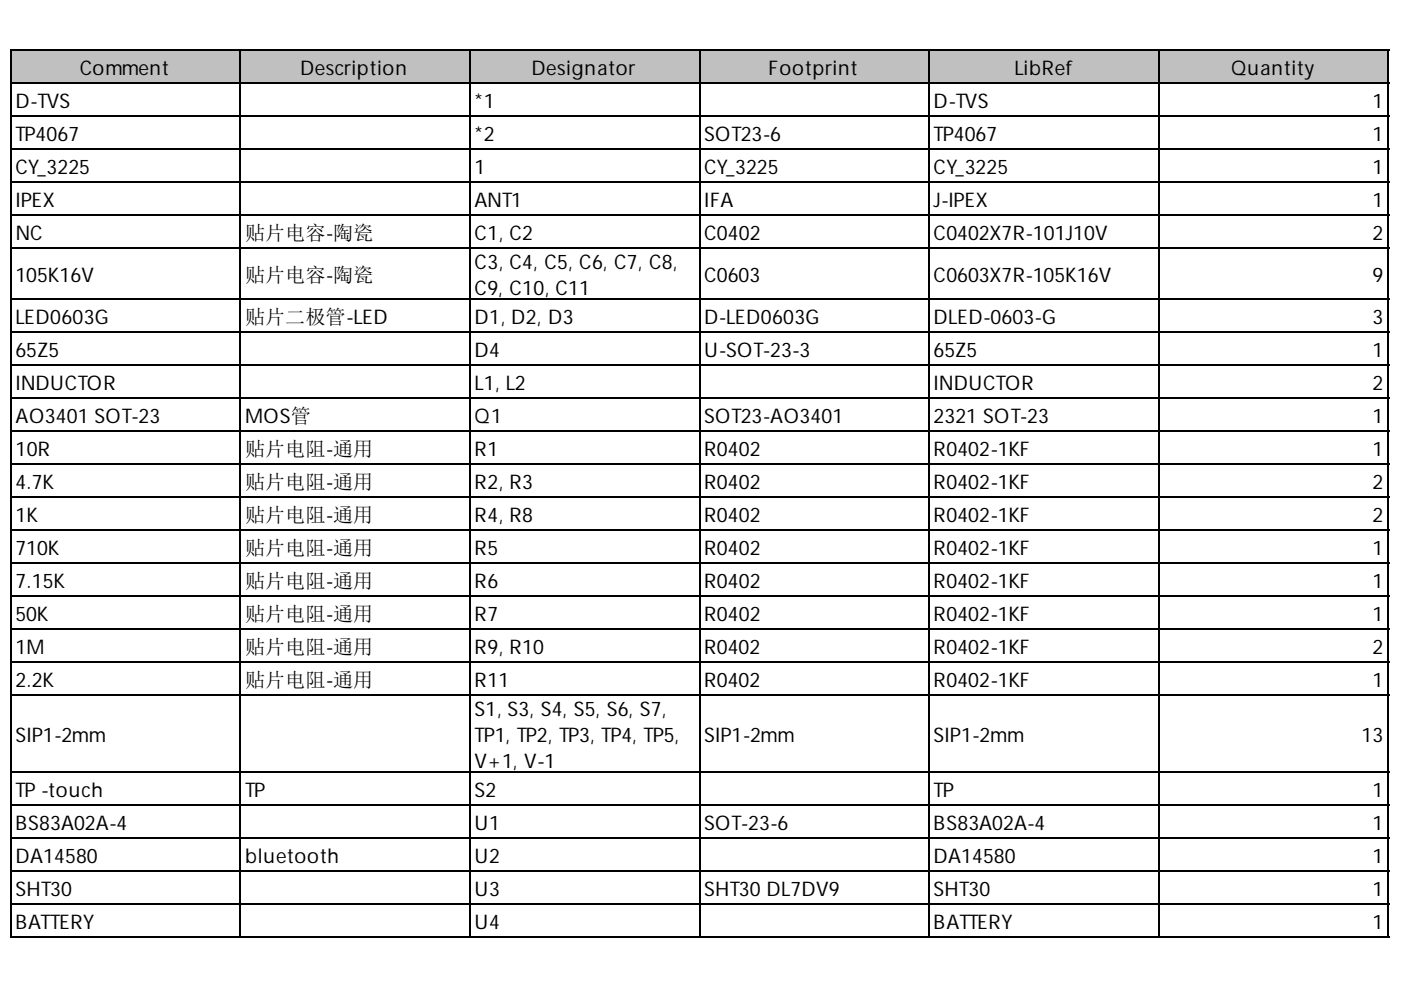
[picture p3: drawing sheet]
<svg xmlns="http://www.w3.org/2000/svg" width="297mm" height="210mm" viewBox="0 0 297 210" stroke-linecap="round" stroke-linejoin="round" font-family="sans-serif">
<defs><g id="words">
<g font-size="4.3">
<text x="16.9" y="15.9">Comment</text>
<text x="63.6" y="15.9">Description</text>
<text x="112.7" y="15.9">Designator</text>
<text x="162.9" y="15.9">Footprint</text>
<text x="215.1" y="15.9">LibRef</text>
<text x="261" y="15.9">Quantity</text>
<text x="3.3" y="22.9">D-TVS</text>
<text x="100.6" y="22.9">*1</text>
<text x="198" y="22.9">D-TVS</text>
<text x="291" y="22.9">1</text>
<text x="3.3" y="29.9">TP4067</text>
<text x="100.6" y="29.9">*2</text>
<text x="149.3" y="29.9">SOT23-6</text>
<text x="198" y="29.9">TP4067</text>
<text x="291" y="29.9">1</text>
<text x="3.3" y="36.9">CY_3225</text>
<text x="100.6" y="36.9">1</text>
<text x="149.3" y="36.9">CY_3225</text>
<text x="198" y="36.9">CY_3225</text>
<text x="291" y="36.9">1</text>
<text x="3.3" y="43.9">IPEX</text>
<text x="100.6" y="43.9">ANT1</text>
<text x="149.3" y="43.9">IFA</text>
<text x="198" y="43.9">J-IPEX</text>
<text x="291" y="43.9">1</text>
<text x="3.3" y="50.9">NC</text>
<text x="52" y="50.9">贴片电容-陶瓷</text>
<text x="100.6" y="50.9">C1, C2</text>
<text x="149.3" y="50.9">C0402</text>
<text x="198" y="50.9">C0402X7R-101J10V</text>
<text x="291" y="50.9">2</text>
<text x="3.3" y="59.8">105K16V</text>
<text x="52" y="59.8">贴片电容-陶瓷</text>
<text x="100.6" y="57.1">C3, C4, C5, C6, C7, C8,</text>
<text x="149.3" y="59.8">C0603</text>
<text x="198" y="59.8">C0603X7R-105K16V</text>
<text x="291" y="59.8">9</text>
<text x="100.6" y="62.5">C9, C10, C11</text>
<text x="3.3" y="68.7">LED0603G</text>
<text x="52" y="68.7">贴片二极管-LED</text>
<text x="100.6" y="68.7">D1, D2, D3</text>
<text x="149.3" y="68.7">D-LED0603G</text>
<text x="198" y="68.7">DLED-0603-G</text>
<text x="291" y="68.7">3</text>
<text x="3.3" y="75.7">65Z5</text>
<text x="100.6" y="75.7">D4</text>
<text x="149.3" y="75.7">U-SOT-23-3</text>
<text x="198" y="75.7">65Z5</text>
<text x="291" y="75.7">1</text>
<text x="3.3" y="82.7">INDUCTOR</text>
<text x="100.6" y="82.7">L1, L2</text>
<text x="198" y="82.7">INDUCTOR</text>
<text x="291" y="82.7">2</text>
<text x="3.3" y="89.7">AO3401 SOT-23</text>
<text x="52" y="89.7">MOS管</text>
<text x="100.6" y="89.7">Q1</text>
<text x="149.3" y="89.7">SOT23-AO3401</text>
<text x="198" y="89.7">2321 SOT-23</text>
<text x="291" y="89.7">1</text>
<text x="3.3" y="96.7">10R</text>
<text x="52" y="96.7">贴片电阻-通用</text>
<text x="100.6" y="96.7">R1</text>
<text x="149.3" y="96.7">R0402</text>
<text x="198" y="96.7">R0402-1KF</text>
<text x="291" y="96.7">1</text>
<text x="3.3" y="103.7">4.7K</text>
<text x="52" y="103.7">贴片电阻-通用</text>
<text x="100.6" y="103.7">R2, R3</text>
<text x="149.3" y="103.7">R0402</text>
<text x="198" y="103.7">R0402-1KF</text>
<text x="291" y="103.7">2</text>
<text x="3.3" y="110.7">1K</text>
<text x="52" y="110.7">贴片电阻-通用</text>
<text x="100.6" y="110.7">R4, R8</text>
<text x="149.3" y="110.7">R0402</text>
<text x="198" y="110.7">R0402-1KF</text>
<text x="291" y="110.7">2</text>
<text x="3.3" y="117.7">710K</text>
<text x="52" y="117.7">贴片电阻-通用</text>
<text x="100.6" y="117.7">R5</text>
<text x="149.3" y="117.7">R0402</text>
<text x="198" y="117.7">R0402-1KF</text>
<text x="291" y="117.7">1</text>
<text x="3.3" y="124.7">7.15K</text>
<text x="52" y="124.7">贴片电阻-通用</text>
<text x="100.6" y="124.7">R6</text>
<text x="149.3" y="124.7">R0402</text>
<text x="198" y="124.7">R0402-1KF</text>
<text x="291" y="124.7">1</text>
<text x="3.3" y="131.7">50K</text>
<text x="52" y="131.7">贴片电阻-通用</text>
<text x="100.6" y="131.7">R7</text>
<text x="149.3" y="131.7">R0402</text>
<text x="198" y="131.7">R0402-1KF</text>
<text x="291" y="131.7">1</text>
<text x="3.3" y="138.7">1M</text>
<text x="52" y="138.7">贴片电阻-通用</text>
<text x="100.6" y="138.7">R9, R10</text>
<text x="149.3" y="138.7">R0402</text>
<text x="198" y="138.7">R0402-1KF</text>
<text x="291" y="138.7">2</text>
<text x="3.3" y="145.6">2.2K</text>
<text x="52" y="145.6">贴片电阻-通用</text>
<text x="100.6" y="145.6">R11</text>
<text x="149.3" y="145.6">R0402</text>
<text x="198" y="145.6">R0402-1KF</text>
<text x="291" y="145.6">1</text>
<text x="100.6" y="151.9">S1, S3, S4, S5, S6, S7,</text>
<text x="3.3" y="157.3">SIP1-2mm</text>
<text x="100.6" y="157.3">TP1, TP2, TP3, TP4, TP5,</text>
<text x="149.3" y="157.3">SIP1-2mm</text>
<text x="198" y="157.3">SIP1-2mm</text>
<text x="288.7" y="157.3">13</text>
<text x="100.6" y="162.7">V+1, V-1</text>
<text x="3.3" y="168.9">TP-touch</text>
<text x="52" y="168.9">TP</text>
<text x="100.6" y="168.9">S2</text>
<text x="198" y="168.9">TP</text>
<text x="291" y="168.9">1</text>
<text x="3.3" y="175.9">BS83A02A-4</text>
<text x="100.6" y="175.9">U1</text>
<text x="149.3" y="175.9">SOT-23-6</text>
<text x="198" y="175.9">BS83A02A-4</text>
<text x="291" y="175.9">1</text>
<text x="3.3" y="182.9">DA14580</text>
<text x="52" y="182.9">bluetooth</text>
<text x="100.6" y="182.9">U2</text>
<text x="198" y="182.9">DA14580</text>
<text x="291" y="182.9">1</text>
<text x="3.3" y="189.9">SHT30</text>
<text x="100.6" y="189.9">U3</text>
<text x="149.3" y="189.9">SHT30DL7DV9</text>
<text x="198" y="189.9">SHT30</text>
<text x="291" y="189.9">1</text>
<text x="3.3" y="196.9">BATTERY</text>
<text x="100.6" y="196.9">U4</text>
<text x="198" y="196.9">BATTERY</text>
<text x="291" y="196.9">1</text>
</g>
</g></defs>
<g fill="#c0c0c0">
<path d="M2.5 10.8h48.7v7.1h-48.7z" fill-rule="evenodd"/>
<path d="M50.8 10.8h49v7.1h-49z" fill-rule="evenodd"/>
<path d="M99.5 10.8h49v7.1h-49z" fill-rule="evenodd"/>
<path d="M148.1 10.8h49.1v7.1h-49.1z" fill-rule="evenodd"/>
<path d="M196.8 10.8h49v7.1h-49z" fill-rule="evenodd"/>
<path d="M245.5 10.8h49v7.1h-49z" fill-rule="evenodd"/>
</g>
<g fill="none" stroke="#000" stroke-width=".39">
<path d="M2.1 10.7h292.4M2.1 17.7h292.4M2.3 10.5v188.4M51 10.5v188.4M99.6 10.5v188.4M148.3 10.5v188.4M197 10.5v188.4M245.6 10.5v188.4M294.3 10.5v188.4M2.1 24.7h292.4M2.1 31.6h292.4M2.1 38.6h292.4"/>
<path d="M2.1 45.6h292.4M2.1 52.6h292.4M2.1 63.5h292.4M2.1 70.5h292.4M2.1 77.5h292.4M2.1 84.5h292.4M2.1 91.5h292.4M2.1 98.5h292.4M2.1 105.4h292.4M2.1 112.4h292.4M2.1 119.4h292.4M2.1 126.4h292.4"/>
<path d="M2.1 133.4h292.4M2.1 140.4h292.4M2.1 147.4h292.4M2.1 163.7h292.4M2.1 170.7h292.4M2.1 177.7h292.4M2.1 184.7h292.4M2.1 191.7h292.4M2.1 198.7h292.4"/>
</g>
<use href="#words"/>
</svg>
